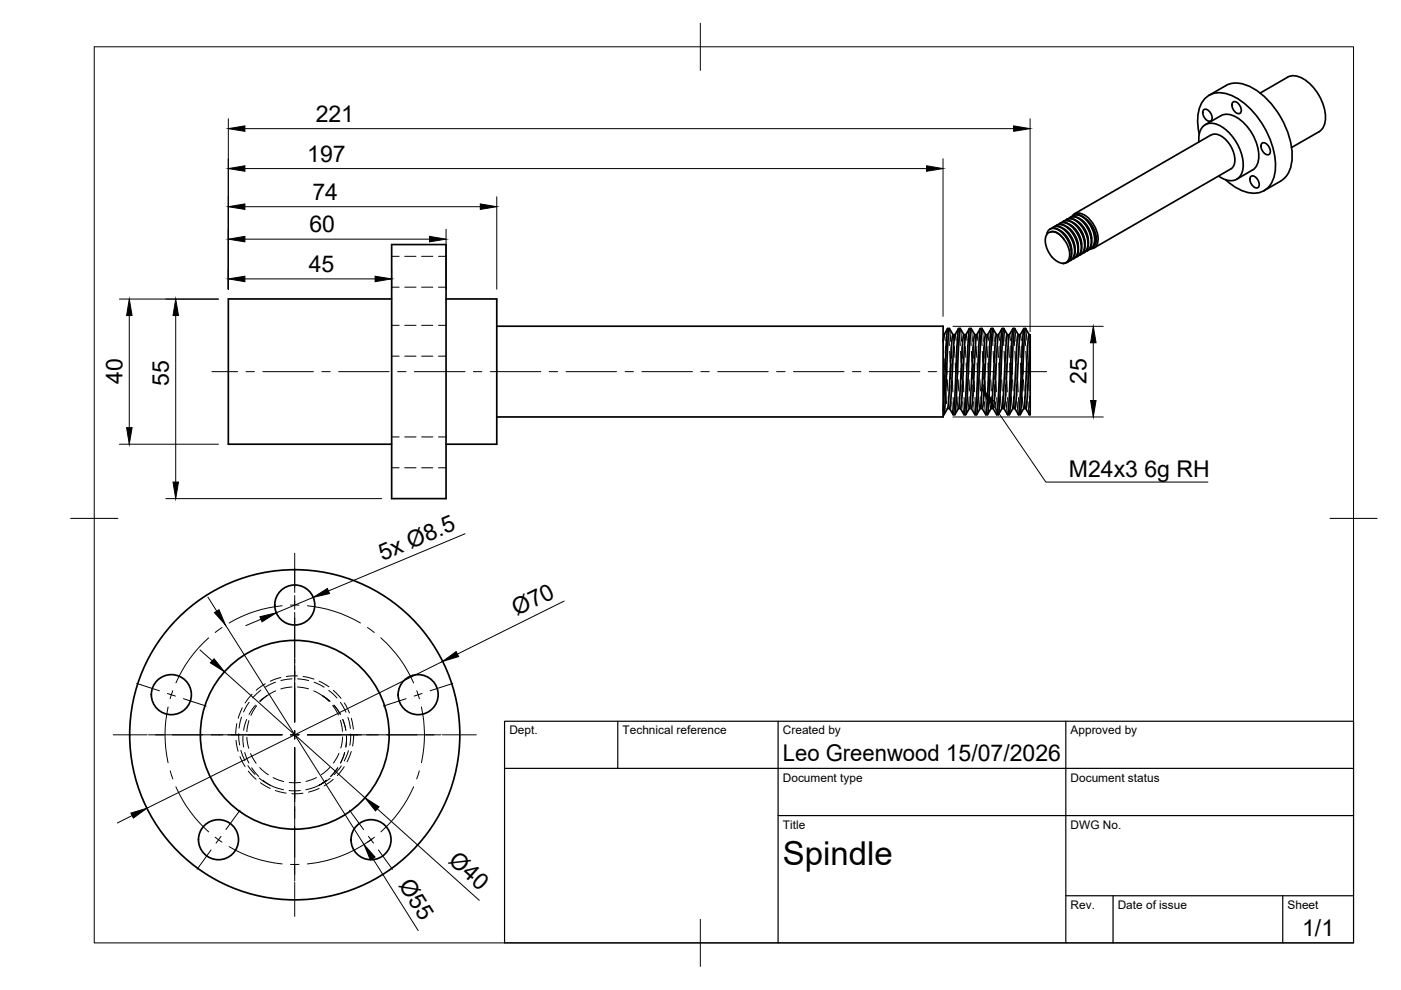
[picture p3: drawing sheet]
<svg xmlns="http://www.w3.org/2000/svg" width="297mm" height="210mm" viewBox="0 0 297 210" stroke-linecap="round" stroke-linejoin="round" font-family="sans-serif">
<defs><g id="words">
<text font-size="7" x="166" y="183.4">Spindle</text>
<g font-size="4.9">
<text x="66.9" y="25.9">221</text>
<text x="65.1" y="34.3">197</text>
<text x="66.3" y="42.4">74</text>
<text x="65.6" y="49.2">60</text>
<text x="65.4" y="57.7">45</text>
<text x="26" y="81.4" transform="rotate(-90 26 81.4)">40</text>
<text x="35.8" y="81.8" transform="rotate(-90 35.8 81.8)">55</text>
<text x="230.3" y="81.5" transform="rotate(-90 230.3 81.5)">25</text>
<text x="226.6" y="101.2">M24x3</text>
<text x="242.6" y="101.2">6g RH</text>
<text x="81.1" y="118.8" transform="rotate(-23 81.1 118.8)">5x Ø8.5</text>
<text x="109.6" y="130.7" transform="rotate(-26 109.6 130.7)">Ø70</text>
<text x="166" y="161.4">Leo Greenwood 15/07/2026</text>
<text x="94.9" y="182.8" transform="rotate(42 94.9 182.8)">Ø40</text>
<text x="84.4" y="187.6" transform="rotate(58 84.4 187.6)">Ø55</text>
<text x="276.1" y="198.6">1/1</text>
</g>
<g font-size="2.5">
<text x="108" y="155.7">Dept.</text>
<text x="132" y="155.7">Technical reference</text>
<text x="166" y="155.7">Created by</text>
<text x="227" y="155.7">Approved by</text>
<text x="166" y="165.7">Document type</text>
<text x="227" y="165.7">Document status</text>
<text x="166" y="175.7">Title</text>
<text x="227" y="175.7">DWG No.</text>
<text x="227" y="192.7">Rev.</text>
<text x="237" y="192.7">Date of issue</text>
<text x="273" y="192.7">Sheet</text>
</g>
</g></defs>
<!-- layer: Visible -->
<g fill="none" stroke="#000" stroke-width=".36">
<path d="M259.9 18.2l-3.6 2M259.9 18.2a6 6 0 0 1 6.3 .8 18.2 18.2 0 0 1 7.8 14.6 5.6 5.6 0 0 1-2.4 4.8l-3.6 2M267.2 19.7l5.8-3.3a3.8 3.8 0 0 1 4 .8 10.2 10.2 0 0 1 4 8.5 2.95 2.95 0 0 1-1.3 2.2l-5.9 3.4M254.2 30.1a3.3 3.3 0 0 1 2-3.9 5.7 5.7 0 0 1 5 2.6 9.1 9.1 0 0 1 2.2 7.7 2.7 2.7 0 0 1-4.3 1.3l-.7-.5M254.3 28.4a9 9 0 0 1 .9-7.1 4.9 4.9 0 0 1 6.2-.9 17.8 17.8 0 0 1 9 15.5 4.8 4.8 0 0 1-4.8 5.1 9.7 9.7 0 0 1-5.8-2.9M255.2 23.3a1.21 1.21 0 0 1 1.6 .9 1.08 1.08 0 0 1-.2 1.5 1.74 1.74 0 0 1-1.4-2.4zM255.5 26.5l3.3-2a3.8 3.8 0 0 1 4.1 .8 10.2 10.2 0 0 1 3.9 8.5 2.95 2.95 0 0 1-1.3 2.3l-3.3 1.9M256.8 28.6l-29 16.8M256.8 28.6a2.82 2.82 0 0 1 3.2 1.1 5.6 5.6 0 0 1 1.6 5.4l-.6 .7-29.1 16.8M261.4 21.7a1.21 1.21 0 0 1 1.6 .9 1.08 1.08 0 0 1-.2 1.5 1.74 1.74 0 0 1-1.4-2.4zM265.2 37.4a1.21 1.21 0 0 1 1.6 1 1.08 1.08 0 0 1-.2 1.4 1.74 1.74 0 0 1-1.4-2.4zM267.5 30.4a1.21 1.21 0 0 1 1.6 .9 1.08 1.08 0 0 1-.2 1.5 1.74 1.74 0 0 1-1.4-2.4z"/>
<path d="M83 51.9h11.6v53.8h-11.6zM221.9 49.8l.5-1.1 .6-.3h.5l.9 .4 .6 .4 1.4 1.7 .6 1.6 .1 1.7-.3 .8-.4 .6-1 .3M222.6 48.6l.9-.2 1 .3 1.1 .9 .9 1.2 .6 1.6 .1 1.2-.3 1.3-.7 .7M222.7 49.2a2.46 2.46 0 0 1 2.8 1.5l.1 .1M222.8 49.2a3.1 3.1 0 0 1 2.8 1.6M222.8 49.2l-.5 .2-.3 .2-.4 .9 .2 1.6 .5 1.3a4.6 4.6 0 0 0 3.1 2.4M223.1 48.4l.8-.4 1.2 .3 1.2 1.1 .8 1.1 .6 1.7 .1 1.3-.3 1.1-.3 .4-.6 .4M223.3 48.2l.8-.3 1.1 .4 1.1 .9 .8 1 .6 1.5 .2 1.7-.2 1.1-.8 .7M223.8 48l.7-.4 1.2 .3 1.1 .9 1.1 1.4 .5 1.4 .1 1.6-.3 1.1-.9 .7M224 47.8l.9-.3 .9 .3 1.1 .9 1 1.3 .5 1.2 .2 1.9-.3 1.1-.7 .6M224.5 47.6l.7-.4h.6l.7 .3 1.1 .9 1.1 1.6 .5 1.8v1.1l-.3 1-.9 .7M224.7 47.3l.9-.2 1.1 .4 .9 .7 .9 1.3 .7 1.5 .2 1.6-.4 1.2-.5 .5"/>
<path d="M224.9 49l.9 .7 .8 1.1 .4 1.1 .2 1.2M225.2 47.2l.8-.4 1.2 .3 1.1 .9 1 1.5 .6 1.7v1.3l-.4 1.1-.8 .5M225.4 46.9l1-.2 .9 .3 1.2 1.1 .8 1.2 .6 1.3 .2 1.7-.3 1-.8 .7M225.6 50.8l1 1.9 .2 1.4-.1 .8-.4 .5-.9 .5M225.6 48.6l1 .8 .7 1.1 .5 1.4 .1 .8M225.9 46.8l.8-.4 1.1 .2 1.2 .9 1 1.5 .5 1.3 .2 1.7-.5 1.2-.8 .5M226.1 46.5l.9-.2 .9 .3 1.1 .9 1 1.3 .6 1.5 .2 1.4-.3 1.1-.7 .8M226.3 48.1l1 .9 .7 .9 .5 1.2 .1 1.2M226.6 46.3l.7-.3 1.2 .2 1.3 1.1 .9 1.4 .6 1.5 .1 1.5-.4 1-.9 .6M226.9 46.1l.9-.2 1.1 .4 .9 .8 1 1.4 .6 1.6 .1 1.3-.3 1.1-.7 .7M227 47.7l.9 .8 .8 1.1 .5 1.4 .1 .8M227.2 46a1.93 1.93 0 0 1 3.1-.2 6.2 6.2 0 0 1 2.4 5.7 1.55 1.55 0 0 1-1.5 1.3"/>
<path d="M227.3 45.9l.9-.4 1.2 .4 1 .9 1 1.4 .5 1.3 .2 1.7-.4 1.1-.9 .6M227.6 45.7l.9-.2 .9 .3 1.2 1 .8 1.2 .6 1.4 .2 1.7-.3 1-.7 .7M227.7 47.3l.9 .7 .7 1.1 .4 .8 .3 1.5M228.5 46.9l.8 .7 .8 1.1 .5 1.2 .1 1.1M228.5 54.4h-.2M229.2 46.5l.9 .8 .8 1.2 .5 1.3v.8M230.3 46.5l1 1M231.2 47.5l.7 1.3 .3 1.4M231.2 47.5l.8 1.2 .5 1.7-.2 1.2-.6 .8M83 63.4h-34.6v30.8h34.6M94.6 63.4h10.7v30.8h-10.7M105.3 69.2h94.7v19.2h-94.7"/>
<path d="M200 71h.2M200.9 69.7l-.8 1.3-.1 1.4M201.3 69.7h-.4l-.2 1.2-.7 16.1M202 71l-.2 1.7-.6 11.1-.3 2.8M202 71h.5M202.1 71l-.8-1.3-.3 2.9-.7 14.6a.53 .53 0 0 1-.3 .7M202.5 71l-.3 2.7-.6 11.2-.3 1.7M203.2 69.7l-.7 1.3M203.6 69.7h-.4l-.1 1.2-.7 14.4-.3 2.6-.8-1.3M203.6 69.7l-.3 2.6-.7 14.4-.1 1.2h-.4M203.6 69.7l.8 1.3M204.8 71h-.5l-.2 1.1-.6 12.4-.3 2.1"/>
<path d="M205.5 69.7l-.8 1.3-.1 .8-.6 12.2-.4 2.6M205.6 69.7l-.3 2.4-.6 12.8-.3 3-.8-1.3M205.6 69.7h.3M206.7 71l-.3 2.3-.7 12.5-.2 .7-.7 1.4M206.7 71h.4M206.7 71l-.8-1.3-.3 2.6-.6 14.1-.2 1.5h-.4M207.1 71l-.3 2.7-.6 11.7-.2 1.2h-.5M207.8 69.7l-.7 1.3M208.2 69.7h-.4l-.1 1.2-.7 14-.3 3-.8-1.3M208.2 69.7l-.3 2.6-.6 14.1-.2 1.5h-.4M208.2 69.7l.8 1.3M209.4 71h-.5l-.1 .9-.7 12.6-.3 2.1"/>
<path d="M210.1 69.7l-.7 1.3-.1 .6-.8 13.1-.2 1.9M210.2 69.7l-.3 2.1-.6 13.1-.3 3-.8-1.3M210.2 69.7h.3M211.3 71l-.3 2.3-.7 12.5-.1 .7-.8 1.4M211.3 71h.4M211.3 71l-.8-1.3-.3 2.6-.6 14.1-.2 1.5h-.4M211.7 71l-.3 2.5-.7 12.4-.1 .7h-.5M212.4 69.7l-.7 1.3M212.8 69.7h-.4l-.1 1-.7 14.2-.3 3-.8-1.3M212.8 69.7l-.3 2.3-.6 14.4-.2 1.5h-.4M212.8 69.7l.8 1.3M214 71h-.4l-.2 .9-.6 11.6-.4 3.1"/>
<path d="M214.8 69.7l-.8 1.3-.1 .6-.8 13.1-.2 1.9M214.8 69.7l-.3 2.1-.5 13.1-.3 3-.8-1.3M214.8 69.7h.3M215.9 71l-.3 2.3-.7 12.3-.1 .9-.8 1.4M215.9 71h.4M215.9 71l-.8-1.3-.3 3.8-.6 12.9-.2 1.5h-.4M216.3 71l-.3 2.5-.7 12.4-.1 .7h-.5M217.1 69.7l-.8 1.3M217.1 69.7l-.2 1.8-.6 13.1-.3 3.3-.8-1.3M217.1 69.7h.3M217.4 69.7l-.3 2.3-.6 14.2-.2 1.6v.1h-.4M217.4 69.7l.8 1.3"/>
<path d="M218.4 72.4v-1.4h-.2l-.4 3-.5 10.2-.2 2.4M218.4 72.4v14.7l-.2 .8-.7-1.3 .3-2.2zM200.9 86.6h.4M200.9 86.6l-.7 1.3M203.2 86.6h.4M203.2 86.6l-.7 1.3M207.8 86.6h.5M207.8 86.6l-.7 1.3M212.4 86.6h.5M212.4 86.6l-.7 1.3M217 86.6h.5M217.1 86.6l-.8 1.3"/>
<path d="M218.4 87v.9h-.2"/>
<circle cx="62.5" cy="128.3" r="4.2"/>
<circle cx="36.3" cy="147.3" r="4.2"/>
<circle cx="62.5" cy="155.8" r="20"/>
<circle cx="62.5" cy="155.8" r="35"/>
<circle cx="88.7" cy="147.3" r="4.2"/>
<circle cx="46.3" cy="178" r="4.2"/>
<circle cx="78.7" cy="178" r="4.2"/>
</g>
<!-- layer: Hidden -->
<g fill="none" stroke="#000" stroke-width=".21">
<path d="M83 54.3h1.6M85.8 54.3h2.4M89.4 54.3h2.4M93 54.3h1.6M83 60.9h1.6M83 75.5h1.6M83 69h1.6M85.8 60.9h2.4M85.8 75.5h2.4M85.8 69h2.4M89.4 60.9h2.4M89.4 75.5h2.4"/>
<path d="M89.4 69h2.4M93 60.9h1.6M93 75.5h1.6M93 69h1.6M200 72.4l.1 2.5M200.2 71l.2 1.2M200.2 76l.1 2.4M200.2 71h.1M200.3 79.6l.2 2.4M200.5 73.4l.1 2.3M200.7 77l.1 2.3M200.9 69.7h.1"/>
<path d="M201.1 70.9l.2 2.4M201.3 69.7l.3 2.7M201.3 74.5l.1 2.3M201.5 78l.1 2.4M201.6 73.6l.1 2.4M201.8 77.1l.1 2.4M202 71l.2 1.2M202.1 71h.1M202.3 73.4l.2 2.4M202.5 71l.2 1.2M202.5 71h.1M202.5 77l.1 2.4"/>
<path d="M202.8 73.4l.1 2.3M203 77l.1 2.3M203.3 69.7h.1M203.5 70.9l.1 2.4M203.6 69.7l.3 2.7M203.6 74.5l.2 2.3M203.8 78.1l.1 2.3M203.9 73.6l.1 2.4M204.1 77.1l.1 2.4M204.3 71l.3 1.2M204.4 71h.1M204.6 73.4l.2 2.4"/>
<path d="M204.8 71l.2 1.2M204.8 71h.1M204.8 77l.2 2.4M205.1 73.4l.1 2.4M205.3 77l.1 2.3M205.6 69.7h.1M205.8 70.9l.1 2.4M205.9 69.7l.3 2.7M206 74.5l.1 2.3M206.1 78.1l.1 2.3M206.2 73.6l.2 2.4M206.4 77.1l.1 2.4"/>
<path d="M206.7 71l.2 1.2M206.7 71h.1M206.9 73.4l.2 2.4M207.1 71l.2 1.2M207.1 71h.1M207.1 77l.2 2.4M207.4 73.4l.1 2.3M207.6 77l.1 2.3M207.9 69.7h.1M208.1 70.9l.1 2.4M208.2 69.7l.3 2.7M208.3 74.5l.1 2.3"/>
<path d="M208.4 78l.1 2.4M208.6 73.6l.1 2.4M208.7 77.1l.1 2.4M209 71l.2 1.2M209 71h.1M209.3 73.4l.1 2.4M209.4 71l.2 1.2M209.4 71h.1M209.4 77l.2 2.4M209.7 73.4l.1 2.3M209.9 77l.1 2.3M210.2 69.7h.1"/>
<path d="M210.4 70.9l.1 2.4M210.5 69.7l.3 2.7M210.6 74.5l.1 2.3M210.7 78.1l.1 2.3M210.9 73.6l.1 2.4M211 77.1l.1 2.4M211.3 71l.2 1.2M211.6 73.4l.1 2.4M211.7 71l.2 1.2M211.8 77l.1 2.4M212 73.4l.2 2.4M212.2 77l.1 2.3"/>
<path d="M212.5 69.7h.1M212.7 70.9l.1 2.4M212.8 69.7l.3 2.7M212.9 74.5l.1 2.4M213 78.1l.1 2.3M213.2 73.6l.1 2.4M213.3 77.1l.1 2.4M213.6 71l.2 1.2M213.6 71h.1M213.9 73.4l.1 2.4M214 71l.2 1.2M214 71h.1"/>
<path d="M214.1 77l.1 2.4M214.3 73.4l.2 2.3M214.5 76.9l.1 2.4M214.8 69.7h.1M215 70.9l.1 2.4M215.1 69.7l.3 2.7M215.2 74.5l.1 2.3M215.3 78.1l.1 2.3M215.5 73.6l.1 2.4M215.6 77.1l.1 2.4M215.9 71l.2 1.2M216.2 73.4l.1 2.4"/>
<path d="M216.3 71l.3 1.2M216.4 77l.1 2.4M216.6 73.4l.2 2.4M216.8 77l.1 2.3M217.1 69.7h.1M217.3 70.9l.1 2.4M217.4 69.7l.3 2.4M217.5 74.5l.1 2.3M217.7 78.1v2.3M217.8 73.3l.1 2.4M217.9 76.9l.1 2.4M218.2 71l.2 1.4"/>
<path d="M218.2 71h.1M83 99.2h1.6M83 92.6h1.6M85.8 99.2h2.4M85.8 92.6h2.4M89.4 99.2h2.4M89.4 92.6h2.4M93 99.2h1.6M93 92.6h1.6M200 87l.1 .9M200.5 83.2l.2 2.4M200.9 80.5l.1 2.4"/>
<path d="M200.9 86.6h.1M201 84.1l.3 2.4M201.3 86.6h.1M201.6 81.6l.1 2.4M201.8 85.2l.3 2.7M201.9 80.7l.1 2.4M202.1 84.3l.1 2.3M202.4 87.8v.1M202.7 80.6l.1 2.3M202.9 84.1l.2 2.4M203.2 80.5l.1 2.4M203.2 86.6h.1"/>
<path d="M203.3 84.1l.3 2.4M203.6 86.6h.1M203.9 81.6l.1 2.4M204.1 85.2l.3 2.7M204.2 80.7l.1 2.4M204.4 84.3l.1 2.4M204.7 87.8v.1M205 80.6l.1 2.3M205.2 84.1l.2 2.4M205.5 80.5l.1 2.4M205.5 86.6h.1M205.7 84.1l.2 2.4"/>
<path d="M205.9 86.6h.1M206.2 81.6l.2 2.4M206.4 85.2l.3 2.7M206.5 80.7l.2 2.4M206.7 84.3l.1 2.4M207 87.8l.1 .1M207.3 80.6l.1 2.3M207.5 84.1l.3 2.4M207.8 80.5l.1 2.4M207.8 86.6h.1M208 84.1l.2 2.4M208.2 86.6h.1"/>
<path d="M208.6 81.6l.1 2.4M208.7 85.2l.3 2.7M208.9 80.7l.1 2.4M209 84.3l.1 2.3M209.3 87.8l.1 .1M209.6 80.6l.1 2.3M209.8 84.1l.3 2.4M210.1 80.5l.1 2.4M210.1 86.6h.1M210.3 84.1l.2 2.4M210.5 86.6h.1M210.9 81.6l.1 2.4"/>
<path d="M211 85.2l.3 2.7M211.2 80.7l.1 2.4M211.3 84.3l.2 2.4M211.6 87.8l.1 .1M211.9 80.6l.1 2.3M212.1 84.1l.3 2.4M212.4 80.5l.1 2.4M212.4 86.6h.1M212.6 84.1l.2 2.4M212.9 86.6h.1M213.2 81.6l.1 2.4M213.3 85.2l.3 2.7"/>
<path d="M213.5 80.7l.1 2.4M213.6 84.3l.2 2.4M213.9 87.9h.1M214.2 80.6l.2 2.3M214.4 84.1l.3 2.4M214.7 80.5l.1 2.4M214.7 86.6h.1M214.9 84.1l.2 2.4M215.2 86.6h.1M215.5 81.6l.1 2.4M215.6 85.2l.3 2.7M215.8 80.7l.1 2.4"/>
<path d="M215.9 84.3l.2 2.4M216.2 87.8l.1 .1M216.5 80.6l.2 2.3M216.7 84.1l.3 2.4M217 80.5l.1 2.4M217 86.6h.1M217.2 84.1l.2 2.4M217.5 86.6h.1M217.8 81.6l.1 2.4M218 85.2l.2 2.7M218.1 80.5l.1 2.3M218.2 84l.2 2.4"/>
<path d="M50 157l.5 2.3M50.2 153.4l-.2 2.4M50.6 155.6l.2 2.3M51.1 159.1l.8 2.2M51.2 152.1l-.5 2.3M51.4 150.1l-.9 2.2M51.5 156l.1 2.4M51.9 159.5l.9 2.3M52.3 152.5l-.7 2.3M52.3 156.3l.4 2.4M52.8 152.8l-.5 2.3M52.8 148.9l-1.2 2.1"/>
<path d="M53.1 159.8l1.2 2M53.4 147.2l-1.4 1.8M54.2 149.5l-1.4 2M54.4 149.6l-1.2 2.1M55.3 146.3l-1.7 1.7M56.2 145l-1.9 1.4M56.6 147.5l-1.4 1.2M56.6 147.5l-1.6 1.2M58.4 144.6l-2.1 1.1M58.4 146.5l-1.8 1M59.5 143.7l-2.2 .7M61.9 145.7l-2.4 .4"/>
<path d="M61.9 143.9l-2.3 .4M63.1 143.3l-2.4 .1M63.1 145.7l2.3 .4M63.1 143.9l2.3 .4M64.3 143.4l2.3 .6M66.5 146.5l1.9 1 1.3 1.2M66.6 144.6l2.1 1.1M67.7 144.4l2 1.2M68.4 147.5l1.6 1.2M69.7 146.4l1.7 1.6M70.5 149.6l1.3 2M70.7 146.4l1.6 1.7"/>
<path d="M70.8 149.5l1.4 2M71.9 159.7l-1.2 2.1M72.2 152.7l.4 2.4M72.2 148.9l1.1 2.1M72.6 156.2l-.3 2.4M72.7 152.5l.6 2.3M73 149l1.1 2.2M73.1 159.5l-.9 2.3M73.4 156l-.1 2.4M73.8 152.1l.5 2.3M73.9 159.1l-.9 2.2M74.4 155.6l-.2 2.4"/>
<path d="M74.5 152.3l.4 2.3M74.5 159.3l-.9 2.2M75 155.8l-.2 2.4M50.9 160.4l1.1 2.2M52.6 162.3l1.5 1.9M52.6 163.5l1.7 1.7M53.4 162.8l1.5 1.8M54.9 165l2.5 1.5M55.1 162.7l1.8 1.6M55.2 166l2.1 1.2M55.8 165.4l.8 .6a8.7 8.7 0 0 0 3.5 1.4M57.9 164.9l2.3 .8"/>
<path d="M58.4 167.6l2.3 .6M61.3 167.6h2.4M63.7 165.9h-2.4M64.2 168.2l-2.3 .1M67.1 164.9l-2.2 .8M67.6 166.5l1.6-1.1zM67.7 167.2l-2.3 .8M69.9 162.7l-1.8 1.5M70 165l-1.3 .9a11 11 0 0 1-3.8 1.5M70.7 165.3l-2 1.3M71.6 162.8l-1.5 1.8M72.4 162.4l-1.5 1.8"/>
<path d="M73 162.6l-1.5 1.8"/>
</g>
<!-- layer: BORDER -->
<path d="M20 9.9h267v190h-267zM148.5 4.9v10M15 109.9h10M282 109.9h10M148.5 194.9v10" fill="none" stroke="#000" stroke-width=".21"/>
<!-- layer: TITLEBLOCK -->
<path d="M107 152.9h180v47h-180zM131 152.9v10M165 152.9v47M226 152.9v47M107 162.9h180M165 172.9h122M226 189.9h61M236 189.9v10M272 189.9v10" fill="none" stroke="#000" stroke-width=".25"/>
<!-- layer: Smart Centers -->
<g fill="none" stroke="#000" stroke-width=".21">
<path d="M44.9 78.8h5.5M52.2 78.8h1.7M55.7 78.8h10.7M68.2 78.8h1.8M71.8 78.8h10.7M84.3 78.8h1.8M87.9 78.8h10.7M100.4 78.8h1.8M103.9 78.8h10.8M116.4 78.8h1.8M120 78.8h10.7M132.5 78.8h1.8"/>
<path d="M136.1 78.8h10.7M148.6 78.8h1.8M152.2 78.8h10.7M164.7 78.8h1.8M168.2 78.8h10.7M180.7 78.8h1.8M184.3 78.8h10.7M196.8 78.8h1.8M200.4 78.8h10.7M212.9 78.8h1.8M216.5 78.8h5.4M62.5 117.3v8.3"/>
<path d="M44.2 135.2a27.3 27.3 0 0 0-6.9 9.6M47.1 133l-1.5 1.1M59.8 128.4a27.5 27.5 0 0 0-11.2 3.7M61.6 128.3h1.8M62.5 126.3v2.9M62.5 129.9v23.2M65.2 128.4a27.5 27.5 0 0 1 11.2 3.7M77.9 133l1.5 1.1M80.7 135.2a27.3 27.3 0 0 1 7 9.6M24 155.8h7.2M29 144.9l4.8 1.6M31.5 155.8h28.3"/>
<path d="M35.5 147l1.7 .6M35.6 149.9a26.9 26.9 0 0 0 0 11.8M36.6 146.4l-.5 1.7M38.9 148.1l4.8 1.6M61.6 155.8h1.8M62.5 154.9v1.8M62.5 158.5v28.3M65.2 155.8h28.3M86.1 148.1l-4.8 1.6M88.4 146.4l.5 1.7M89.3 149.9a26.9 26.9 0 0 1 0 11.8M89.5 147l-1.7 .6"/>
<path d="M93.8 155.8h7.2M96 144.9l-4.8 1.6M36.1 163.4l.5 1.7M37.3 166.8a27 27 0 0 0 6.9 9.6M45.6 177.5l1.5 1.1M46.9 177.3l-1.1 1.5M48.6 179.5a27.2 27.2 0 0 0 11.2 3.7M50.9 171.8l-3 4.1M74.1 171.8l3 4.1M76.4 179.5a27.2 27.2 0 0 1-11.2 3.7M78.1 177.3l1.1 1.5M79.4 177.5l-1.5 1.1"/>
<path d="M87.7 166.8a27.7 27.7 0 0 1-6.9 9.6M88.9 163.4l-.6 1.7M44.7 180.2l-2.9 4.1M61.6 183.3h1.8M62.5 187.1v7.2M80.2 180.2l3 4.1"/>
</g>
<!-- layer: FD_Dimensions -->
<g fill="none" stroke="#000" stroke-width=".21">
<path d="M48.4 25.2v36.1M51.9 35.7h144.5M51.9 27.3h163M199.9 33.6v33.5M218.4 25.2v45.1M51.9 59.1h27.6M51.9 50.7h39.2M51.9 43.8h49.9M83 57v4.3M94.6 48.6v12.7M105.3 41.7v19.6M25.3 63.4h21"/>
<path d="M27.4 66.9v23.8M37.3 66.9v35.3M202 69.2h31.9M231.8 72.7v12.2M25.3 94.2h21M202 88.4h31.9M35.2 105.7h45.7M98.6 113.2l-29 12.1M42.4 137.8l2.6 2.3M44.1 126.6l1.9 3M47.8 132.5l29.4 46.6M55.4 131.3l-3.3 1.3"/>
<path d="M66.4 126.7l-7.8 3.2M119.6 127.4l-22.6 11.3M47.6 142.4l29.8 26.8M93.8 140.2l-62.6 31.2M28 172.9l-3.1 1.6M78.9 177.9l-2.5 1.6M80 171.5l21.6 19.4M79 182l9.7 15.3"/>
</g>
<g fill="#000" stroke="#000" stroke-width=".21">
<path d="M48.4 35.7l3.5-.5v1.1zM48.4 27.3l3.5-.6v1.1zM196.4 35.2l3.5 .5-3.5 .6zM214.9 26.7l3.5 .6-3.5 .5zM48.4 59.1l3.5-.5v1.1zM48.4 50.7l3.5-.6v1.2zM48.4 43.8l3.5-.6v1.2zM79.5 58.6l3.5 .5-3.5 .6zM91.1 50.1l3.5 .6-3.5 .6zM101.8 43.2l3.5 .6-3.5 .6zM27.4 63.4l.6 3.5h-1.2zM37.3 63.4l.5 3.5h-1.1z"/>
<path d="M231.8 69.2l.6 3.5h-1.2zM26.8 90.7h1.2l-.6 3.5zM231.2 84.9h1.2l-.6 3.5zM36.7 102.2h1.1l-.5 3.5zM45.4 139.7l2.2 2.7-3-1.9zM45.5 129.9l.9-.6 1.4 3.2zM55.1 130.8l3.5-.9-3 1.9zM66.4 126.7l3-1.9 .5 1zM93.8 140.2l2.9-2.1 .5 1.1zM27.7 172.4l3.5-1-2.9 2.1zM77.4 169.2l3 1.9-.8 .8zM77.2 179.1l2.3 2.6-1 .6z"/>
</g>
<!-- layer: Hole Notes -->
<path d="M208.2 82.4l2.5 2.6-1 .6z" fill="#000" stroke="#000" stroke-width=".21"/>
<path d="M210.2 85.3l11.5 16.9h34.4" fill="none" stroke="#000" stroke-width=".21"/>
<use href="#words"/>
</svg>
